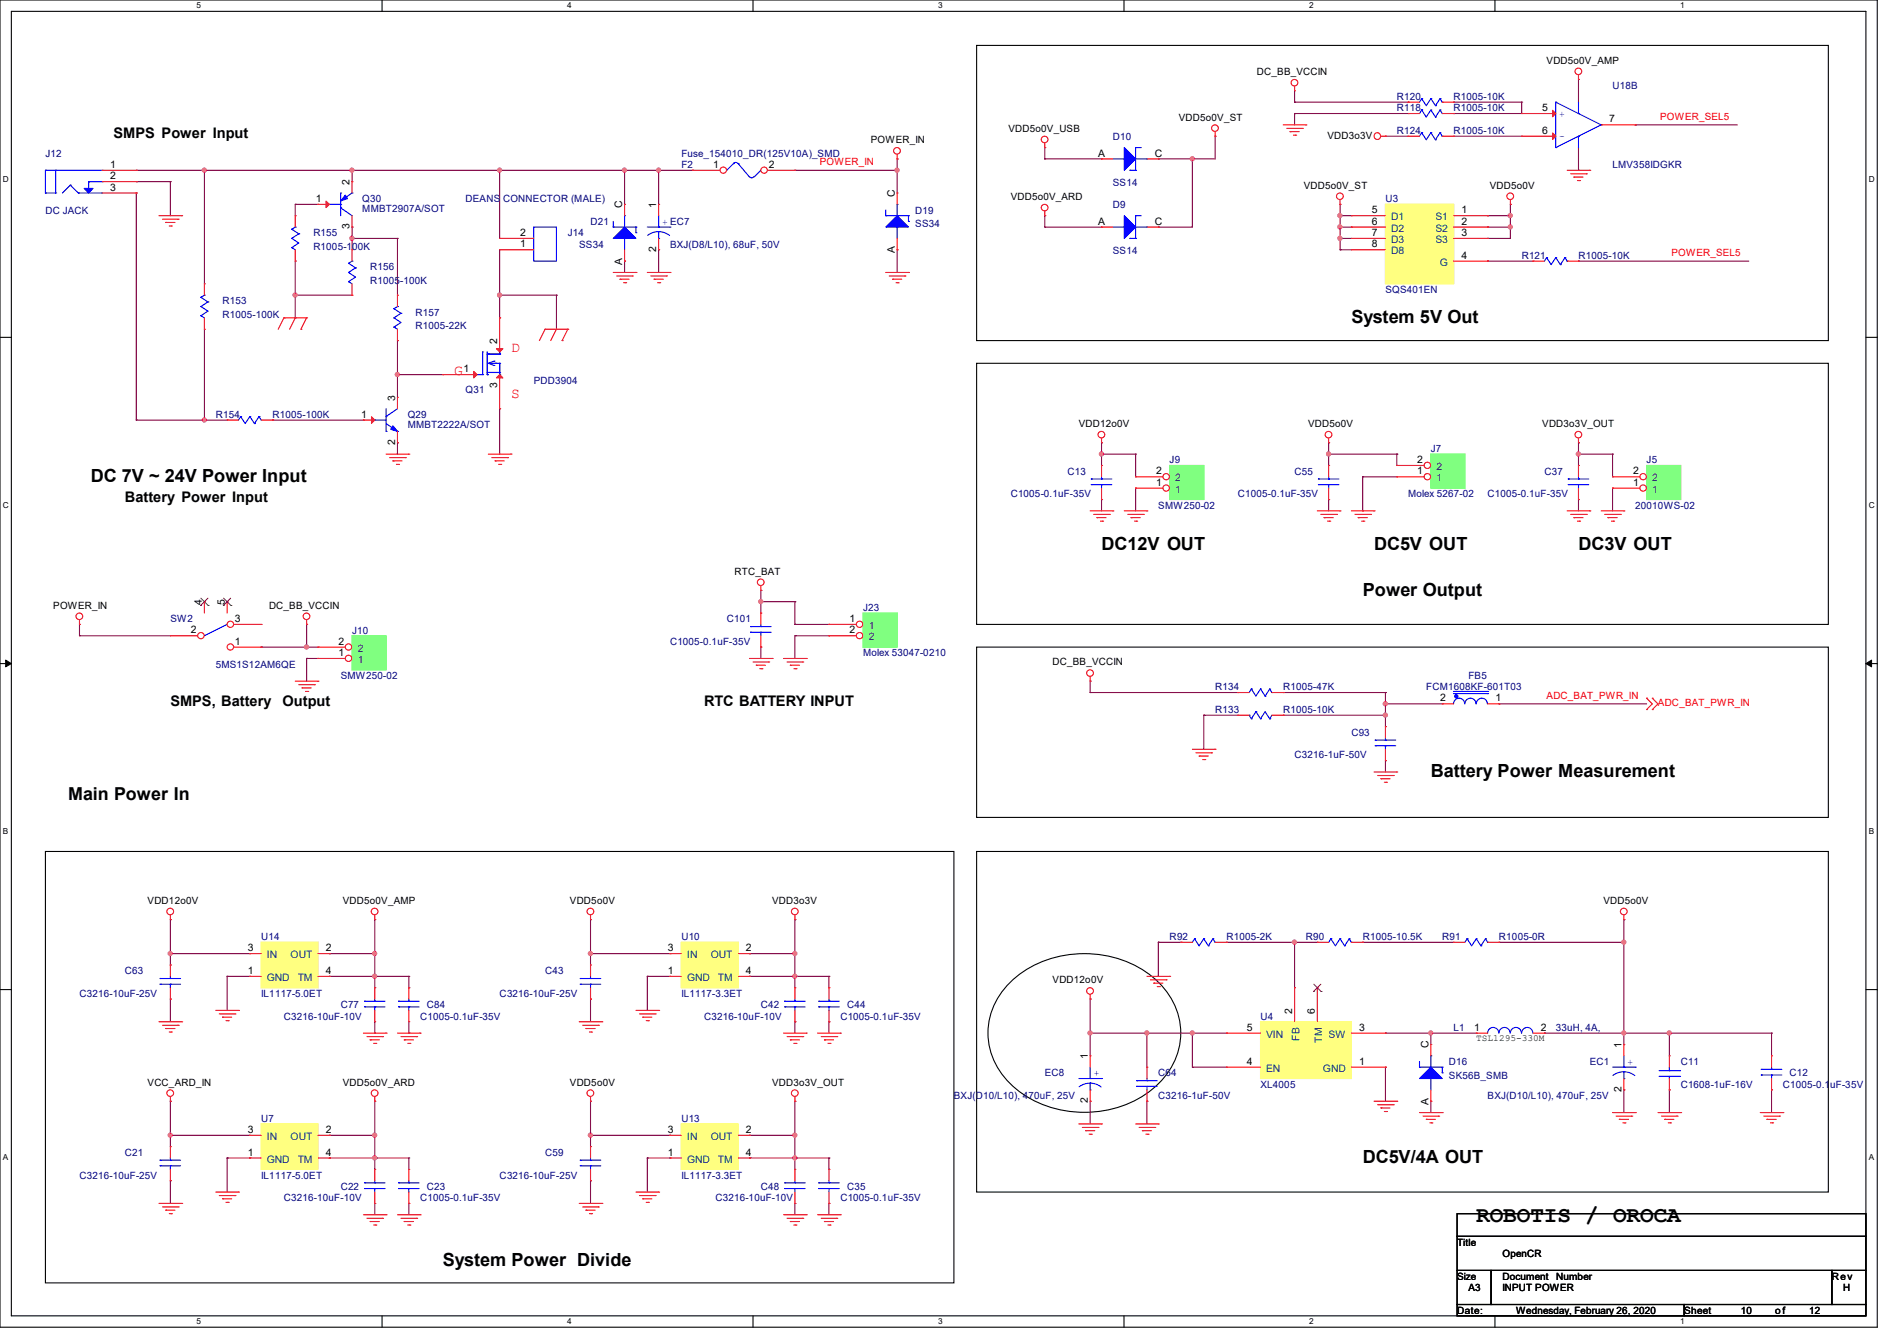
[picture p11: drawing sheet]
<svg xmlns="http://www.w3.org/2000/svg" width="297mm" height="210mm" viewBox="0 0 297 210" stroke-linecap="round" stroke-linejoin="round" font-family="sans-serif">
<defs><g id="words">
<text font-size="3.6" x="231.1" y="191.4">ROBOTIS / OROCA</text>
<g font-size="2.8">
<text x="211.6" y="50.6">System 5V Out</text>
<text x="14.2" y="75.5">DC 7V ~ 24V Power Input</text>
<text x="172.5" y="86.2">DC12V OUT</text>
<text x="215.1" y="86.2">DC5V OUT</text>
<text x="247.1" y="86.2">DC3V OUT</text>
<text x="213.4" y="93.3">Power Output</text>
<text x="10.7" y="125.3">Main Power In</text>
<text x="224" y="121.8">Battery Power Measurement</text>
<text x="213.4" y="182.2">DC5V/4A OUT</text>
<text x="69.3" y="198.2">System Power Divide</text>
</g>
<g font-size="2.3">
<text x="17.8" y="21.7">SMPS Power Input</text>
<text x="19.6" y="78.6">Battery Power Input</text>
<text x="26.7" y="110.6">SMPS, Battery</text>
<text x="44.2" y="110.6">Output</text>
<text x="110.2" y="110.6">RTC BATTERY INPUT</text>
</g>
<g font-size="2.3" fill="#f00">
<text x="71.1" y="58.8">G</text>
<text x="80" y="55.2">D</text>
<text x="80" y="62.3">S</text>
</g>
<g font-size="1.6">
<text x="196.8" y="11.8">DC_BB_VCCIN</text>
<text x="242.1" y="10">VDD5o0V_AMP</text>
<text x="241.5" y="17.4">5</text>
<text x="136.4" y="22.4">POWER_IN</text>
<text x="157.9" y="20.7">VDD5o0V_USB</text>
<text x="184.6" y="18.9">VDD5o0V_ST</text>
<text x="207.9" y="21.7">VDD3o3V</text>
<text x="241.5" y="21">6</text>
<text x="251.9" y="19.2">7</text>
<text x="17.2" y="29.8">3</text>
<text x="17.2" y="28.1">2</text>
<text x="17.2" y="26.3">1</text>
<text x="54.7" y="29" transform="rotate(-90 54.7 29)">2</text>
<text x="111.7" y="26.3">1</text>
<text x="120.4" y="26.3">2</text>
<text x="172" y="24.5">A</text>
<text x="180.8" y="24.5">C</text>
<text x="204.1" y="29.5">VDD5o0V_ST</text>
<text x="233.3" y="29.5">VDD5o0V</text>
<text x="49.4" y="31.6">1</text>
<text x="54.7" y="35.9" transform="rotate(-90 54.7 35.9)">3</text>
<text x="97.4" y="32.6" transform="rotate(-90 97.4 32.6)">C</text>
<text x="102.7" y="32.6" transform="rotate(-90 102.7 32.6)">1</text>
<text x="140.1" y="30.8" transform="rotate(-90 140.1 30.8)">C</text>
<text x="158.2" y="31.3">VDD5o0V_ARD</text>
<text x="172" y="35.2">A</text>
<text x="180.8" y="35.2">C</text>
<text x="214.8" y="35.2">6</text>
<text x="214.8" y="33.4">5</text>
<text x="228.8" y="33.4">1</text>
<text x="228.8" y="35.2">2</text>
<text x="81.4" y="38.7">1</text>
<text x="81.4" y="37">2</text>
<text x="97.4" y="41.4" transform="rotate(-90 97.4 41.4)">A</text>
<text x="102.7" y="39.5" transform="rotate(-90 102.7 39.5)">2</text>
<text x="140.1" y="39.7" transform="rotate(-90 140.1 39.7)">A</text>
<text x="214.8" y="37">7</text>
<text x="214.8" y="38.7">8</text>
<text x="228.8" y="37">3</text>
<text x="228.8" y="40.5">4</text>
<text x="77.9" y="53.9" transform="rotate(-90 77.9 53.9)">2</text>
<text x="72.6" y="58.3">1</text>
<text x="56.6" y="65.4">1</text>
<text x="61.8" y="62.8" transform="rotate(-90 61.8 62.8)">3</text>
<text x="77.9" y="60.8" transform="rotate(-90 77.9 60.8)">3</text>
<text x="61.8" y="69.7" transform="rotate(-90 61.8 69.7)">2</text>
<text x="168.9" y="66.9">VDD12o0V</text>
<text x="204.8" y="66.9">VDD5o0V</text>
<text x="241.5" y="66.9">VDD3o3V_OUT</text>
<text x="181" y="76.1">1</text>
<text x="181" y="74.3">2</text>
<text x="221.9" y="74.3">1</text>
<text x="221.9" y="72.5">2</text>
<text x="255.7" y="76.1">1</text>
<text x="255.7" y="74.3">2</text>
<text x="115" y="90">RTC_BAT</text>
<text x="8.3" y="95.3">POWER_IN</text>
<text x="31.6" y="94.8" transform="rotate(-90 31.6 94.8)">4</text>
<text x="35.2" y="94.8" transform="rotate(-90 35.2 94.8)">5</text>
<text x="42.1" y="95.3">DC_BB_VCCIN</text>
<text x="29.9" y="99.2">2</text>
<text x="36.8" y="97.4">3</text>
<text x="36.8" y="101">1</text>
<text x="53" y="101">2</text>
<text x="133" y="97.4">1</text>
<text x="133" y="99.2">2</text>
<text x="53" y="102.7">1</text>
<text x="164.8" y="104.2">DC_BB_VCCIN</text>
<text x="225.5" y="109.9">2</text>
<text x="234.1" y="109.9">1</text>
<text x="23.1" y="141.6">VDD12o0V</text>
<text x="53.7" y="141.6">VDD5o0V_AMP</text>
<text x="89.2" y="141.6">VDD5o0V</text>
<text x="120.9" y="141.6">VDD3o3V</text>
<text x="251" y="141.6">VDD5o0V</text>
<text x="38.8" y="149">3</text>
<text x="51" y="149">2</text>
<text x="104.6" y="149">3</text>
<text x="116.8" y="149">2</text>
<text x="38.8" y="152.5">1</text>
<text x="51" y="152.5">4</text>
<text x="104.6" y="152.5">1</text>
<text x="116.8" y="152.5">4</text>
<text x="164.8" y="154">VDD12o0V</text>
<text x="195.2" y="161.4">5</text>
<text x="202.3" y="158.8" transform="rotate(-90 202.3 158.8)">2</text>
<text x="205.9" y="158.8" transform="rotate(-90 205.9 158.8)">6</text>
<text x="212.8" y="161.4">3</text>
<text x="230.8" y="161.4">1</text>
<text x="241.3" y="161.4">2</text>
<text x="170.3" y="165.9" transform="rotate(-90 170.3 165.9)">1</text>
<text x="195.2" y="166.8">4</text>
<text x="212.8" y="166.8">1</text>
<text x="223.7" y="164.1" transform="rotate(-90 223.7 164.1)">C</text>
<text x="253.9" y="164.1" transform="rotate(-90 253.9 164.1)">1</text>
<text x="23.1" y="170">VCC_ARD_IN</text>
<text x="53.7" y="170">VDD5o0V_ARD</text>
<text x="89.2" y="170">VDD5o0V</text>
<text x="120.9" y="170">VDD3o3V_OUT</text>
<text x="170.3" y="172.8" transform="rotate(-90 170.3 172.8)">2</text>
<text x="223.7" y="173" transform="rotate(-90 223.7 173)">A</text>
<text x="253.9" y="171" transform="rotate(-90 253.9 171)">2</text>
<text x="38.8" y="177.4">3</text>
<text x="51" y="177.4">2</text>
<text x="104.6" y="177.4">3</text>
<text x="116.8" y="177.4">2</text>
<text x="38.8" y="181">1</text>
<text x="51" y="181">4</text>
<text x="104.6" y="181">1</text>
<text x="116.8" y="181">4</text>
<text x="228.1" y="195.1">Title</text>
<text x="235.2" y="196.8">OpenCR</text>
<text x="228.1" y="200.4">Size</text>
<text x="229.9" y="202.2">A3</text>
<text x="235.2" y="200.4">Document</text>
<text x="235.2" y="202.2">INPUT POWER</text>
<text x="243.7" y="200.4">Number</text>
<text x="286.8" y="200.4">Rev</text>
<text x="288.6" y="202.2">H</text>
<text x="228.1" y="205.7">Date:</text>
<text x="237.4" y="205.7">Wednesday, February 26, 2020</text>
<text x="263.7" y="205.7">Sheet</text>
<text x="272.6" y="205.7">10</text>
<text x="277.9" y="205.7">o f</text>
<text x="283.2" y="205.7">12</text>
</g>
<g font-size="1.6" fill="#000080">
<text x="218.7" y="17.4">R118</text>
<text x="218.7" y="15.7">R120</text>
<text x="227.6" y="17.4">R1005-10K</text>
<text x="227.6" y="15.7">R1005-10K</text>
<text x="252.5" y="13.9">U18B</text>
<text x="174.2" y="21.9">D10</text>
<text x="218.7" y="21">R124</text>
<text x="227.6" y="21">R1005-10K</text>
<text x="7.1" y="24.6">J12</text>
<text x="106.7" y="26.3">F2</text>
<text x="106.7" y="24.6">Fuse_154010_DR(125V10A)_SMD</text>
<text x="174.2" y="29.2">SS14</text>
<text x="252.5" y="26.3">LMV358IDGKR</text>
<text x="7.1" y="33.4">DC JACK</text>
<text x="56.7" y="31.7">Q30</text>
<text x="56.7" y="33.3">MMBT2907A/SOT</text>
<text x="72.9" y="31.7">DEANS CONNECTOR (MALE)</text>
<text x="92.5" y="35.2">D21</text>
<text x="143.3" y="33.4">D19</text>
<text x="143.3" y="35.6">SS34</text>
<text x="174.2" y="32.6">D9</text>
<text x="216.9" y="31.7">U3</text>
<text x="49.1" y="37">R155</text>
<text x="49.1" y="39.1">R1005-100K</text>
<text x="88.9" y="37">J14</text>
<text x="90.7" y="38.8">SS34</text>
<text x="104.9" y="38.8">BXJ(D8/L10), 68uF, 50V</text>
<text x="174.2" y="39.8">SS14</text>
<text x="238.3" y="40.6">R121</text>
<text x="247.1" y="40.6">R1005-10K</text>
<text x="34.8" y="47.7">R153</text>
<text x="58" y="42.3">R156</text>
<text x="58" y="44.4">R1005-100K</text>
<text x="216.9" y="45.9">SQS401EN</text>
<text x="34.8" y="49.8">R1005-100K</text>
<text x="65.1" y="49.4">R157</text>
<text x="65.1" y="51.6">R1005-22K</text>
<text x="33.8" y="65.4">R154</text>
<text x="42.7" y="65.4">R1005-100K</text>
<text x="63.8" y="65.4">Q29</text>
<text x="72.9" y="61.6">Q31</text>
<text x="83.6" y="60.1">PDD3904</text>
<text x="63.8" y="67.1">MMBT2222A/SOT</text>
<text x="224" y="70.8">J7</text>
<text x="158.2" y="77.9">C1005-0.1uF-35V</text>
<text x="167.1" y="74.3">C13</text>
<text x="183.1" y="72.6">J9</text>
<text x="193.8" y="77.9">C1005-0.1uF-35V</text>
<text x="202.7" y="74.3">C55</text>
<text x="220.5" y="77.9">Molex 5267-02</text>
<text x="232.9" y="77.9">C1005-0.1uF-35V</text>
<text x="241.8" y="74.3">C37</text>
<text x="257.8" y="72.6">J5</text>
<text x="181.4" y="79.7">SMW250-02</text>
<text x="256" y="79.7">20010WS-02</text>
<text x="135.1" y="95.7">J23</text>
<text x="26.7" y="97.4">SW2</text>
<text x="55.1" y="99.2">J10</text>
<text x="104.9" y="101">C1005-0.1uF-35V</text>
<text x="113.8" y="97.4">C101</text>
<text x="33.8" y="104.6">5MS1S12AM6QE</text>
<text x="53.3" y="106.3">SMW250-02</text>
<text x="135.1" y="102.8">Molex 53047-0210</text>
<text x="229.9" y="106.3">FB5</text>
<text x="190.2" y="108.1">R134</text>
<text x="190.2" y="111.7">R133</text>
<text x="200.9" y="108.1">R1005-47K</text>
<text x="200.9" y="111.7">R1005-10K</text>
<text x="223.3" y="108.1">FCM1608KF-601T03</text>
<text x="202.7" y="118.8">C3216-1uF-50V</text>
<text x="211.6" y="115.2">C93</text>
<text x="40.9" y="147.2">U14</text>
<text x="106.7" y="147.2">U10</text>
<text x="183.1" y="147.2">R92</text>
<text x="192" y="147.2">R1005-2K</text>
<text x="204.5" y="147.2">R90</text>
<text x="213.4" y="147.2">R1005-10.5K</text>
<text x="225.8" y="147.2">R91</text>
<text x="234.7" y="147.2">R1005-0R</text>
<text x="19.6" y="152.6">C63</text>
<text x="85.3" y="152.6">C43</text>
<text x="12.4" y="156.1">C3216-10uF-25V</text>
<text x="40.9" y="156.1">IL1117-5.0ET</text>
<text x="44.4" y="159.7">C3216-10uF-10V</text>
<text x="53.3" y="157.9">C77</text>
<text x="65.8" y="159.7">C1005-0.1uF-35V</text>
<text x="66.8" y="157.9">C84</text>
<text x="78.2" y="156.1">C3216-10uF-25V</text>
<text x="106.7" y="156.1">IL1117-3.3ET</text>
<text x="110.2" y="159.7">C3216-10uF-10V</text>
<text x="119.1" y="157.9">C42</text>
<text x="131.6" y="159.7">C1005-0.1uF-35V</text>
<text x="132.6" y="157.9">C44</text>
<text x="197.4" y="159.7">U4</text>
<text x="227.6" y="161.5">L1</text>
<text x="243.6" y="161.5">33uH, 4A,</text>
<text x="226.9" y="166.8">D16</text>
<text x="248.9" y="166.8">EC1</text>
<text x="263.1" y="166.8">C11</text>
<text x="149.4" y="172.1">BXJ(D10/L10), 470uF, 25V</text>
<text x="163.6" y="168.6">EC8</text>
<text x="181.4" y="168.6">C64</text>
<text x="181.4" y="172.1">C3216-1uF-50V</text>
<text x="197.4" y="170.3">XL4005</text>
<text x="226.9" y="168.9">SK56B_SMB</text>
<text x="232.9" y="172.1">BXJ(D10/L10), 470uF, 25V</text>
<text x="263.1" y="170.3">C1608-1uF-16V</text>
<text x="279.1" y="170.3">C1005-0.1uF-35V</text>
<text x="280.2" y="168.6">C12</text>
<text x="40.9" y="175.7">U7</text>
<text x="106.7" y="175.7">U13</text>
<text x="12.4" y="184.6">C3216-10uF-25V</text>
<text x="19.6" y="181">C21</text>
<text x="40.9" y="184.6">IL1117-5.0ET</text>
<text x="78.2" y="184.6">C3216-10uF-25V</text>
<text x="85.3" y="181">C59</text>
<text x="106.7" y="184.6">IL1117-3.3ET</text>
<text x="44.4" y="188.1">C3216-10uF-10V</text>
<text x="53.3" y="186.3">C22</text>
<text x="65.8" y="188.1">C1005-0.1uF-35V</text>
<text x="66.8" y="186.3">C23</text>
<text x="112" y="188.1">C3216-10uF-10V</text>
<text x="119.1" y="186.3">C48</text>
<text x="131.6" y="188.1">C1005-0.1uF-35V</text>
<text x="132.6" y="186.3">C35</text>
</g>
<g font-size="1.6" fill="#f00">
<text x="259.9" y="18.8">POWER_SEL5</text>
<text x="128.4" y="25.9">POWER_IN</text>
<text x="261.7" y="40.1">POWER_SEL5</text>
<text x="242.1" y="109.5">ADC_BAT_PWR_IN</text>
<text x="259.6" y="110.6">ADC_BAT_PWR_IN</text>
</g>
<g font-size="1.6" fill="#004080">
<text x="217.8" y="34.5">D1</text>
<text x="224.7" y="34.5">S1</text>
<text x="217.8" y="36.3">D2</text>
<text x="217.8" y="38.1">D3</text>
<text x="217.8" y="39.8">D8</text>
<text x="224.7" y="38.1">S3</text>
<text x="224.7" y="36.3">S2</text>
<text x="225.4" y="41.6">G</text>
<text x="184" y="77.2">1</text>
<text x="184" y="75.4">2</text>
<text x="224.9" y="75.4">1</text>
<text x="224.9" y="73.6">2</text>
<text x="258.7" y="77.2">1</text>
<text x="258.7" y="75.4">2</text>
<text x="136" y="98.5">1</text>
<text x="136" y="100.3">2</text>
<text x="56" y="103.8">1</text>
<text x="56" y="102.1">2</text>
<text x="41.8" y="150.1">IN</text>
<text x="41.8" y="153.6">GND</text>
<text x="45.5" y="150.1">OUT</text>
<text x="46.6" y="153.6">TM</text>
<text x="107.6" y="150.1">IN</text>
<text x="107.6" y="153.6">GND</text>
<text x="111.3" y="150.1">OUT</text>
<text x="112.4" y="153.6">TM</text>
<text x="198.2" y="162.5">VIN</text>
<text x="198.2" y="167.9">EN</text>
<text x="203.5" y="163" transform="rotate(-90 203.5 163)">FB</text>
<text x="207" y="163.3" transform="rotate(-90 207 163.3)">TM</text>
<text x="207.1" y="167.9">GND</text>
<text x="208" y="162.5">SW</text>
<text x="41.8" y="178.5">IN</text>
<text x="45.5" y="178.5">OUT</text>
<text x="107.6" y="178.5">IN</text>
<text x="111.3" y="178.5">OUT</text>
<text x="41.8" y="182.1">GND</text>
<text x="46.6" y="182.1">TM</text>
<text x="107.6" y="182.1">GND</text>
<text x="112.4" y="182.1">TM</text>
</g>
<g font-size="1.5" fill="#00f">
<text x="244.1" y="18.3">+</text>
<text x="244.1" y="21.8">-</text>
<text x="103.7" y="35.2">+ EC7</text>
<text x="254.8" y="166.8">+</text>
<text x="171.2" y="168.5">+</text>
</g>
<text font-size="1.5" x="231.1" y="163">TSL1295-330M</text>
<g font-size="1.3">
<text x="30.8" y="1.3">5</text>
<text x="88.8" y="1.3">4</text>
<text x="146.9" y="1.3">3</text>
<text x="205" y="1.3">2</text>
<text x="263.1" y="1.3">1</text>
<text x=".5" y="28.4">D</text>
<text x="292.6" y="28.4">D</text>
<text x=".5" y="79.5">C</text>
<text x="292.6" y="79.5">C</text>
<text x=".5" y="130.6">B</text>
<text x="292.6" y="130.6">B</text>
<text x=".5" y="181.7">A</text>
<text x="292.6" y="181.7">A</text>
<text x="30.8" y="207.4">5</text>
<text x="88.8" y="207.4">4</text>
<text x="146.9" y="207.4">3</text>
<text x="205" y="207.4">2</text>
<text x="263.1" y="207.4">1</text>
</g>
</g></defs>
<path d="M0 0h293.9v207.9h-293.9zM1.8 1.8h290.3v204.3h-290.3z" fill="none" stroke="#000" stroke-width=".17"/>
<g fill="#fff">
<path d="M30.8 .2h.7v1.4h-.7z"/>
<path d="M30.8 206.2h.7v1.4h-.7z"/>
</g>
<path d="M59.8 0v1.8M59.8 206.1v1.8" fill="none" stroke="#000" stroke-width=".17"/>
<g fill="#fff">
<path d="M88.8 .2h.7v1.4h-.7z"/>
<path d="M88.8 206.2h.7v1.4h-.7z"/>
</g>
<path d="M117.9 0v1.8M117.9 206.1v1.8" fill="none" stroke="#000" stroke-width=".17"/>
<g fill="#fff">
<path d="M146.9 .2h.7v1.4h-.7z"/>
<path d="M146.9 206.2h.7v1.4h-.7z"/>
</g>
<path d="M176 0v1.8M176 206.1v1.8" fill="none" stroke="#000" stroke-width=".17"/>
<g fill="#fff">
<path d="M205 .2h.7v1.4h-.7z"/>
<path d="M205 206.2h.7v1.4h-.7z"/>
</g>
<path d="M234.1 0v1.8M234.1 206.1v1.8" fill="none" stroke="#000" stroke-width=".17"/>
<g fill="#fff">
<path d="M263.1 .2h.6v1.4h-.6z"/>
<path d="M263.1 206.2h.6v1.4h-.6z"/>
<path d="M.5 27.3h.9v1.4h-.9z"/>
<path d="M292.6 27.3h.9v1.4h-.9z"/>
<path d="M.5 78.4h.9v1.4h-.9z"/>
<path d="M292.6 78.4h.9v1.4h-.9z"/>
</g>
<path d="M0 52.8h1.8M292.1 52.8h1.8" fill="none" stroke="#000" stroke-width=".17"/>
<g fill="#fff">
<path d="M.5 129.5h.8v1.4h-.8z"/>
<path d="M292.6 129.5h.8v1.4h-.8z"/>
</g>
<path d="M0 103.9h1.8M292.1 103.9h1.8" fill="none" stroke="#000" stroke-width=".17"/>
<path d="M.9 103.4l.9 .5-.9 .5zM292.1 103.9l.9-.5v1z" fill="#000" stroke="#000" stroke-width=".16"/>
<g fill="#fff">
<path d="M.5 180.5h.8v1.4h-.8z"/>
<path d="M292.6 180.5h.8v1.4h-.8z"/>
</g>
<g fill="none" stroke="#000" stroke-width=".17">
<path d="M152.9 7.1h133.4v46.2h-133.4zM152.9 56.9h133.4v40.9h-133.4zM152.9 101.3h133.4v26.7h-133.4zM7.1 133.3h142.3v67.6h-142.3zM152.9 133.3h133.4v53.4h-133.4zM0 155h1.8M158.6 153.5a17.4 17.4 0 0 1 22.4 0 10.9 10.9 0 0 1 0 16.6 17.4 17.4 0 0 1-22.4 0 10.9 10.9 0 0 1 0-16.6zM292.1 155h1.8M228.1 190.1h64v3.5h-64zM228.1 193.6h64v5.4h-64zM228.1 199h5.4v5.3h-5.4zM233.5 199h53.3v5.3h-53.3z"/>
<path d="M286.8 199h5.3v5.3h-5.3zM228.1 204.3h35.6v1.8h-35.6zM263.7 204.3h28.4v1.8h-28.4z"/>
</g>
<g fill="none" stroke="#800040" stroke-width=".17">
<path d="M202.7 17.8h.1M202.7 16h.1M202.7 14.2v1.8M202.7 17.8v1.8M202.7 17.8h17.8M202.7 16h17.8M220.5 16h.1M227.6 17.8h.1M227.6 16h.1M227.6 16h10.7M238.3 16h.1M238.3 16v1.8h-10.7"/>
<path d="M247.1 12.4h.1M247.1 12.4v3.6M256 19.6h.1M256 19.6h16M21.3 28.4h.1M21.3 26.7h.1M21.3 30.2h.1M21.3 28.4h5.4M21.3 26.7h87.2M21.3 30.2v35.6M26.7 28.4h.1M26.7 28.4v5.4"/>
<path d="M32 26.7h.1M32 26.7v17.7M46.2 32h.1M46.2 32v1.8M46.2 32h3.6M55.1 37.3h.1M55.1 35.6h.1M55.1 26.7h.1M55.1 37.3h7.1M55.1 26.7v1.7M55.1 35.6v3.5M62.2 37.3h.1"/>
<path d="M62.2 37.3v8.9M78.2 26.7h.1M78.2 26.7v10.6M78.2 39.1v10.7M97.8 26.7h.1M97.8 26.7v5.3M103.1 39.1h.1M103.1 26.7h.1M103.1 26.7v5.3M103.1 39.1v3.6M108.5 26.7h.1M124.5 26.7h.1"/>
<path d="M124.5 26.7h16M140.5 24.9h.1M140.5 39.1h.1M140.5 26.7h.1M140.5 24.9v5.3M140.5 39.1v3.6M163.6 24.9h.1M163.6 23.1h.1M163.6 35.6h.1M163.6 33.8h.1M163.6 35.6h8.9M163.6 24.9h8.9"/>
<path d="M163.6 23.1v1.8M163.6 33.8v1.8M181.4 24.9h.1M181.4 35.6h.1M186.7 24.9h.1M186.7 24.9v10.7h-5.3M190.2 21.3h.1M190.2 21.3v3.6h-8.8M209.8 39.1h.1M209.8 33.8h.1M209.8 32h.1M209.8 35.6h.1"/>
<path d="M209.8 37.3h.1M209.8 39.1h1.8M209.8 32v7.1M209.8 33.8h1.8M209.8 35.6h1.8M209.8 37.3h1.8M216.9 21.3h.1M216.9 21.3h3.6M227.6 21.3h.1M227.6 21.3h10.7M232.9 37.3h.1M232.9 35.6h.1"/>
<path d="M232.9 33.8h.1M232.9 33.8h3.6M232.9 35.6h3.6M236.5 32h.1M236.5 35.6h.1M236.5 33.8h.1M236.5 32v5.3h-3.6M247.1 26.7h.1M247.1 23.1v3.6M32 51.6v14.2M46.2 46.2h.1M46.2 40.9h.1"/>
<path d="M46.2 46.2h8.9M46.2 40.9v8.9M62.2 53.3h.1M62.2 58.7h.1M62.2 53.3v8.9M62.2 58.7h7.1M78.2 46.2h.1M78.2 49.8h.1M78.2 46.2h8.9M87.1 46.2h.1M87.1 46.2v5.4M97.8 40.9h.1"/>
<path d="M97.8 40.9v1.8M232.9 40.9h.1M232.9 40.9h7.1M247.1 40.9h.1M247.1 40.9h26.7M21.3 65.8h.1M21.3 65.8h14.3M32 65.8h.1M42.7 65.8h.1M42.7 65.8h14.2M62.2 69.3h.1M62.2 69.3v1.8"/>
<path d="M78.2 64h.1M78.2 64v7.1M172.5 69.3h.1M172.5 78.2h.1M172.5 71.1h.1M172.5 69.3v3.6M172.5 78.2v1.8M172.5 71.1h5.3M177.8 71.1h.1M177.8 76.5h.1M177.8 71.1v3.6M177.8 76.5v3.5"/>
<path d="M208 78.2h.1M208 71.1h.1M208 69.3h.1M208 71.1h10.7M208 69.3v3.6M208 78.2v1.8M213.4 74.7h.1M213.4 74.7h5.3M213.4 74.7v5.3M218.7 71.1h.1M218.7 71.1v1.8M247.1 69.3h.1"/>
<path d="M247.1 78.2h.1M247.1 71.1h.1M247.1 69.3v3.6M247.1 78.2v1.8M247.1 71.1h5.4M252.5 71.1h.1M252.5 76.5h.1M252.5 71.1v3.6M252.5 76.5v3.5M12.4 99.6h.1M12.4 97.8h.1M12.4 99.6h14.3"/>
<path d="M12.4 97.8v1.8M48 97.8h.1M48 97.8v3.5M119.1 92.5h.1M119.1 94.2h.1M119.1 94.2h5.4M119.1 92.5v3.5M124.5 94.2h.1M124.5 97.8h.1M124.5 99.6h.1M124.5 99.6h5.3M124.5 94.2v3.6"/>
<path d="M124.5 99.6v3.5M124.5 97.8h5.3M129.8 97.8h.1M129.8 99.6h.1M213.4 80h.1M40.9 101.3h.1M40.9 101.3h8.9M48 101.3h.1M48 103.1h.1M48 103.1h1.8M48 103.1v3.6M119.1 101.3h.1"/>
<path d="M119.1 101.3v1.8M170.7 106.7h.1M170.7 108.5h.1M170.7 106.7v1.8M170.7 108.5h23.1M188.5 112h.1M188.5 112h5.3M188.5 112v5.3M200.9 112h.1M200.9 108.5h16M200.9 112h16M216.9 110.2h.1"/>
<path d="M216.9 108.5h.1M216.9 119.1h.1M216.9 113.8h.1M216.9 108.5v5.3M216.9 119.1v1.8M216.9 110.2h8.9M234.7 110.2h.1M234.7 110.2h23.1M26.7 156.5h.1M26.7 144h.1M26.7 149.4h.1M26.7 151.1h.1"/>
<path d="M26.7 144v7.1M26.7 156.5v3.5M26.7 149.4h12.4M35.6 152.9h.1M35.6 152.9h3.5M35.6 152.9v5.3M51.6 149.4h.1M51.6 152.9h.1M51.6 149.4h7.1M51.6 152.9h12.4M58.7 144h.1M58.7 149.4h.1"/>
<path d="M58.7 154.7h.1M58.7 144v10.7M64 152.9h.1M64 154.7h.1M64 152.9v1.8M92.5 156.5h.1M92.5 149.4h.1M92.5 144h.1M92.5 149.4h12.4M92.5 144v7.1M92.5 156.5v3.5M101.3 152.9h.1"/>
<path d="M101.3 152.9h3.6M101.3 152.9v5.3M117.3 149.4h.1M117.3 152.9h.1M117.3 149.4h7.2M117.3 152.9h12.5M124.5 144h.1M124.5 149.4h.1M124.5 152.9h.1M124.5 144v10.7M129.8 152.9h.1M129.8 152.9v1.8"/>
<path d="M170.7 156.5h.1M170.7 156.5v8.9M181.4 147.6h.1M181.4 147.6h3.5M181.4 147.6v5.3M192 147.6h.1M192 147.6h14.2M202.7 147.6h.1M202.7 147.6v7.1M213.4 147.6h.1M213.4 147.6h14.2M234.7 147.6h.1"/>
<path d="M234.7 147.6h19.6M254.3 144h.1M254.3 147.6h.1M254.3 144v19.6M26.7 177.8h.1M26.7 172.5h.1M26.7 172.5v7.1M26.7 177.8h12.4M51.6 177.8h.1M51.6 177.8h7.1M58.7 161.8h.1M58.7 172.5h.1"/>
<path d="M58.7 177.8h.1M58.7 160v1.8M58.7 172.5v10.6M64 161.8h.1M64 160v1.8M92.5 177.8h.1M92.5 172.5h.1M92.5 172.5v7.1M92.5 177.8h12.4M117.3 177.8h.1M117.3 177.8h7.2M124.5 160h.1"/>
<path d="M124.5 172.5h.1M124.5 177.8h.1M124.5 160v1.8M124.5 172.5v10.6M129.8 160h.1M129.8 160v1.8M170.7 161.8h.1M170.7 172.5h.1M170.7 161.8h21.3M170.7 172.5v3.5M179.6 161.8h.1M179.6 172.5h.1"/>
<path d="M179.6 161.8v5.3M179.6 172.5v3.5M186.7 161.8h.1M186.7 167.1h.1M186.7 161.8v5.3M186.7 167.1h5.3M216.9 161.8h.1M216.9 167.1h.1M216.9 161.8h14.2M216.9 167.1v5.4M224 161.8h.1M224 172.5h.1"/>
<path d="M224 161.8v1.8M224 172.5v1.7M241.8 161.8h.1M241.8 161.8h35.6M254.3 161.8h.1M254.3 170.7h.1M254.3 170.7v3.5M261.4 161.8h.1M261.4 170.7h.1M261.4 161.8v3.6M261.4 170.7v3.5M277.4 161.8h.1"/>
<path d="M277.4 170.7h.1M277.4 161.8v3.6M277.4 170.7v3.5M26.7 184.9h.1M26.7 184.9v3.6M35.6 181.4h.1M35.6 181.4v5.3M35.6 181.4h3.5M51.6 181.4h.1M51.6 181.4h12.4M58.7 188.5h.1M58.7 181.4h.1"/>
<path d="M58.7 188.5v1.7M64 188.5h.1M64 181.4h.1M64 181.4v1.7M64 188.5v1.7M92.5 184.9h.1M92.5 184.9v3.6M101.3 181.4h.1M101.3 181.4v5.3M101.3 181.4h3.6M117.3 181.4h.1M117.3 181.4h12.5"/>
<path d="M124.5 188.5h.1M124.5 181.4h.1M124.5 188.5v1.7M129.8 181.4h.1M129.8 188.5h.1M129.8 181.4v1.7M129.8 188.5v1.7"/>
</g>
<g fill="#f0f" stroke="#f0f" stroke-width=".17">
<circle cx="186.7" cy="161.8" r=".32"/>
<circle cx="179.6" cy="161.8" r=".32"/>
<circle cx="224" cy="161.8" r=".32"/>
<circle cx="202.7" cy="147.6" r=".32"/>
<circle cx="170.7" cy="161.8" r=".32"/>
<circle cx="209.8" cy="33.8" r=".32"/>
<circle cx="209.8" cy="35.5" r=".32"/>
<circle cx="209.8" cy="37.3" r=".32"/>
<circle cx="236.5" cy="33.8" r=".32"/>
<circle cx="236.5" cy="35.5" r=".32"/>
<circle cx="97.8" cy="26.6" r=".32"/>
<circle cx="58.7" cy="149.3" r=".32"/>
<circle cx="26.6" cy="149.3" r=".32"/>
<circle cx="58.7" cy="152.9" r=".32"/>
<circle cx="124.4" cy="149.3" r=".32"/>
<circle cx="92.4" cy="149.3" r=".32"/>
<circle cx="124.4" cy="152.9" r=".32"/>
<circle cx="92.4" cy="177.8" r=".32"/>
<circle cx="124.4" cy="177.8" r=".32"/>
<circle cx="124.4" cy="181.3" r=".32"/>
<circle cx="186.7" cy="24.9" r=".32"/>
<circle cx="261.3" cy="161.8" r=".32"/>
<circle cx="172.4" cy="71.1" r=".32"/>
<circle cx="208" cy="71.1" r=".32"/>
<circle cx="247.1" cy="71.1" r=".32"/>
<circle cx="58.7" cy="177.8" r=".32"/>
<circle cx="26.6" cy="177.8" r=".32"/>
<circle cx="58.7" cy="181.3" r=".32"/>
<circle cx="254.2" cy="161.8" r=".32"/>
<circle cx="254.2" cy="147.6" r=".32"/>
<circle cx="216.9" cy="110.2" r=".32"/>
<circle cx="216.9" cy="112" r=".32"/>
<circle cx="140.4" cy="26.6" r=".32"/>
<circle cx="62.2" cy="58.7" r=".32"/>
<circle cx="55.1" cy="37.3" r=".32"/>
<circle cx="46.2" cy="46.2" r=".32"/>
<circle cx="32" cy="26.6" r=".32"/>
<circle cx="32" cy="65.8" r=".32"/>
<circle cx="78.2" cy="26.6" r=".32"/>
<circle cx="55.1" cy="26.6" r=".32"/>
<circle cx="119.1" cy="94.2" r=".32"/>
<circle cx="78.2" cy="46.2" r=".32"/>
<circle cx="103.1" cy="26.6" r=".32"/>
<circle cx="48" cy="101.3" r=".32"/>
</g>
<g fill="none" stroke="#f00" stroke-width=".17">
<path d="M200.9 19.6h3.6M202.7 14.2h.1M202.7 13.5v.7M204.5 19.6h.1M247.1 12.4h.1M247.1 11.7v.7M24.9 33.8h3.5M25.4 34.3h2.5M26 34.8h.1M26 34.8h1.4M26.5 35.4h.3M26.8 35.4h.1"/>
<path d="M27.9 34.3h.1M28.4 33.8h.1M140.5 24.9h.1M140.5 24.2v.7M163.6 23.1h.1M163.6 33.8h.1M163.6 22.4v.7M163.6 33.1v.7M190.2 21.3h.1M190.2 20.6v.7M201.5 20.1h2.4M202 20.6h.1"/>
<path d="M202 20.6h1.4M202.5 21.2h.4M202.9 21.2h.1M203.9 20.1h.1M209.8 32h.1M209.8 31.3v.7M216.2 21.3h.7M216.9 21.3h.1M236.5 32h.1M236.5 31.3v.7M245.4 26.7h3.5M245.9 27.2h2.5"/>
<path d="M246.4 27.7h.1M246.4 27.7h1.5M247 28.3h.3M247.3 28.3h.1M248.4 27.2h.1M248.9 26.7h.1M44.4 49.8h.1M44.4 49.8l-.8 1.8M44.4 49.8h3.6M46.2 49.8h.1M46.2 49.8l-.9 1.8M47.1 51.6h.1"/>
<path d="M48 49.8h.1M48 49.8l-.9 1.8M85.3 51.6h.1M85.3 51.6l-.8 1.7M85.3 51.6h3.6M87.1 51.6h.1M87.1 51.6l-.9 1.7M88 53.3h.1M88.9 51.6h.1M88.9 51.6l-.9 1.7M96 42.7h3.6M96.6 43.2h2.4"/>
<path d="M97.1 43.7h.1M97.1 43.7h1.4M97.6 44.3h.4M98 44.3h.1M99 43.2h.1M99.6 42.7h.1M101.3 42.7h3.6M101.9 43.2h2.5M102.4 43.7h.1M102.4 43.7h1.4M103 44.3h.3M103.3 44.3h.1"/>
<path d="M104.4 43.2h.1M104.9 42.7h.1M138.7 42.7h3.5M139.2 43.2h2.5M139.7 43.7h.1M139.7 43.7h1.5M140.3 44.3h.3M140.6 44.3h.1M141.7 43.2h.1M142.2 42.7h.1M60.5 71.1h3.5M61 71.7h2.5"/>
<path d="M61.5 72.2h.1M61.5 72.2h1.4M62.1 72.7h.3M62.4 72.7h.1M63.5 71.7h.1M64 71.1h.1M76.5 71.1h3.5M77 71.7h2.5M77.5 72.2h.1M77.5 72.2h1.5M78.1 72.7h.3M78.4 72.7h.1"/>
<path d="M79.5 71.7h.1M80 71.1h.1M172.5 69.3h.1M172.5 68.6v.7M208 69.3h.1M208 68.6v.7M247.1 69.3h.1M247.1 68.6v.7M12.4 97.8h.1M12.4 97.1v.7M48 97.8h.1M48 97.1v.7"/>
<path d="M119.1 92.5h.1M119.1 91.7v.8M170.7 80h3.5M171.2 80.6h2.5M171.7 81.1h.1M171.7 81.1h1.5M172.3 81.6h.3M172.6 81.6h.1M173.7 80.6h.1M174.2 80h.1M176 80h3.6M176.6 80.6h2.4"/>
<path d="M177.1 81.1h.1M177.1 81.1h1.4M177.6 81.6h.4M178 81.6h.1M179 80.6h.1M179.6 80h.1M206.2 80h3.6M206.8 80.6h2.5M207.3 81.1h.1M207.3 81.1h1.4M207.9 81.6h.3M208.2 81.6h.1"/>
<path d="M209.3 80.6h.1M209.8 80h.1M211.6 80h3.5M212.1 80.6h2.5M212.6 81.1h.1M212.6 81.1h1.5M213.2 81.6h.3M213.5 81.6h.1M214.6 80.6h.1M215.1 80h.1M245.4 80h3.5M245.9 80.6h2.5"/>
<path d="M246.4 81.1h.1M246.4 81.1h1.5M247 81.6h.3M247.3 81.6h.1M248.4 80.6h.1M248.9 80h.1M250.7 80h3.6M251.2 80.6h2.5M251.8 81.1h.1M251.8 81.1h1.4M252.3 81.6h.3M252.6 81.6h.1"/>
<path d="M253.7 80.6h.1M254.3 80h.1M46.2 106.7h3.6M46.8 107.2h2.4M47.3 107.7h.1M47.3 107.7h1.4M47.8 108.3h.4M48.2 108.3h.1M49.2 107.2h.1M49.8 106.7h.1M117.3 103.1h3.6M117.9 103.7h2.5"/>
<path d="M118.4 104.2h.1M118.4 104.2h1.4M119 104.7h.3M119.3 104.7h.1M120.4 103.7h.1M120.9 103.1h.1M122.7 103.1h3.5M123.2 103.7h2.5M123.7 104.2h.1M123.7 104.2h1.5M124.3 104.7h.3M124.6 104.7h.1"/>
<path d="M125.7 103.7h.1M126.2 103.1h.1M170.7 106.7h.1M170.7 106v.7M186.7 117.3h3.5M187.2 117.9h2.5M187.7 118.4h.1M187.7 118.4h1.5M188.3 119h.3M188.6 119h.1M189.7 117.9h.1M190.2 117.3h.1"/>
<path d="M193.8 108.5h.1M193.8 108.5h1.8M199.1 108.5h1.8M200.9 108.5h.1M257.8 111.1h.1M257.8 109.3h.1M257.8 109.3l.9 .9-.9 .9M258.7 111.1h.1M258.7 109.3h.1M258.7 109.3l.9 .9-.9 .9M215.1 120.9h3.6M215.7 121.5h2.4"/>
<path d="M216.2 122h.1M216.2 122h1.4M216.7 122.5h.4M217.1 122.5h.1M218.1 121.5h.1M218.7 120.9h.1M26.7 144h.1M26.7 143.3v.7M33.8 158.2h3.5M34.3 158.8h2.5M34.8 159.3h.1M34.8 159.3h1.5"/>
<path d="M35.4 159.9h.3M35.7 159.9h.1M36.8 158.8h.1M37.3 158.2h.1M58.7 144h.1M58.7 143.3v.7M92.5 144h.1M92.5 143.3v.7M99.6 158.2h3.5M100.1 158.8h2.5M100.6 159.3h.1M100.6 159.3h1.5"/>
<path d="M101.2 159.9h.3M101.5 159.9h.1M102.6 158.8h.1M103.1 158.2h.1M124.5 144h.1M124.5 143.3v.7M170.7 156.5h.1M170.7 155.7v.8M179.6 152.9h3.5M180.1 153.5h2.5M180.6 154h.1M180.6 154h1.5"/>
<path d="M181.2 154.5h.3M181.5 154.5h.1M182.6 153.5h.1M183.1 152.9h.1M254.3 144h.1M254.3 143.3v.7M24.9 160h3.5M25.4 160.6h2.5M26 161.1h.1M26 161.1h1.4M26.5 161.6h.3M26.7 172.5h.1"/>
<path d="M26.7 171.7v.8M26.8 161.6h.1M27.9 160.6h.1M28.4 160h.1M56.9 161.8h3.6M57.4 162.3h2.5M58 162.9h.1M58 162.9h1.4M58.5 163.4h.3M58.7 172.5h.1M58.7 171.7v.8M58.8 163.4h.1"/>
<path d="M59.9 162.3h.1M60.5 161.8h.1M62.2 161.8h3.6M62.8 162.3h2.4M63.3 162.9h.1M63.3 162.9h1.4M63.8 163.4h.4M64.2 163.4h.1M65.2 162.3h.1M65.8 161.8h.1M90.7 160h3.5M91.2 160.6h2.5"/>
<path d="M91.7 161.1h.1M91.7 161.1h1.5M92.3 161.6h.3M92.5 172.5h.1M92.5 171.7v.8M92.6 161.6h.1M93.7 160.6h.1M94.2 160h.1M122.7 161.8h3.5M123.2 162.3h2.5M123.7 162.9h.1M123.7 162.9h1.5"/>
<path d="M124.3 163.4h.3M124.5 172.5h.1M124.5 171.7v.8M124.6 163.4h.1M125.7 162.3h.1M126.2 161.8h.1M128 161.8h3.6M128.6 162.3h2.4M129.1 162.9h.1M129.1 162.9h1.4M129.6 163.4h.4M130 163.4h.1"/>
<path d="M131 162.3h.1M131.6 161.8h.1M168.9 176h3.6M169.5 176.6h2.4M170 177.1h.1M170 177.1h1.4M170.5 177.6h.4M170.9 177.6h.1M171.9 176.6h.1M172.5 176h.1M177.8 176h3.6M178.4 176.6h2.4"/>
<path d="M178.9 177.1h.1M178.9 177.1h1.4M179.4 177.6h.3M179.7 177.6h.1M180.8 176.6h.1M181.4 176h.1M215.1 172.5h3.6M215.7 173h2.4M216.2 173.5h.1M216.2 173.5h1.4M216.7 174.1h.4M217.1 174.1h.1"/>
<path d="M218.1 173h.1M218.7 172.5h.1M222.2 174.2h3.6M222.8 174.8h2.5M223.3 175.3h.1M223.3 175.3h1.4M223.9 175.9h.3M224.2 175.9h.1M225.3 174.8h.1M225.8 174.2h.1M252.5 174.2h3.5M253 174.8h2.5"/>
<path d="M253.5 175.3h.1M253.5 175.3h1.5M254.1 175.9h.3M254.4 175.9h.1M255.5 174.8h.1M256 174.2h.1M259.6 174.2h3.5M260.1 174.8h2.5M260.6 175.3h.1M260.6 175.3h1.5M261.2 175.9h.3M261.5 175.9h.1"/>
<path d="M262.6 174.8h.1M263.1 174.2h.1M275.6 174.2h3.5M276.1 174.8h2.5M276.6 175.3h.1M276.6 175.3h1.5M277.2 175.9h.3M277.5 175.9h.1M278.6 174.8h.1M279.1 174.2h.1M24.9 188.5h3.5M25.4 189h2.5"/>
<path d="M26 189.5h.1M26 189.5h1.4M26.5 190.1h.3M26.8 190.1h.1M27.9 189h.1M28.4 188.5h.1M33.8 186.7h3.5M34.3 187.2h2.5M34.8 187.7h.1M34.8 187.7h1.5M35.4 188.3h.3M35.7 188.3h.1"/>
<path d="M36.8 187.2h.1M37.3 186.7h.1M56.9 190.2h3.6M57.4 190.8h2.5M58 191.3h.1M58 191.3h1.4M58.5 191.9h.3M58.8 191.9h.1M59.9 190.8h.1M60.5 190.2h.1M62.2 190.2h3.6M62.8 190.8h2.4"/>
<path d="M63.3 191.3h.1M63.3 191.3h1.4M63.8 191.9h.4M64.2 191.9h.1M65.2 190.8h.1M65.8 190.2h.1M90.7 188.5h3.5M91.2 189h2.5M91.7 189.5h.1M91.7 189.5h1.5M92.3 190.1h.3M92.6 190.1h.1"/>
<path d="M93.7 189h.1M94.2 188.5h.1M99.6 186.7h3.5M100.1 187.2h2.5M100.6 187.7h.1M100.6 187.7h1.5M101.2 188.3h.3M101.5 188.3h.1M102.6 187.2h.1M103.1 186.7h.1M122.7 190.2h3.5M123.2 190.8h2.5"/>
<path d="M123.7 191.3h.1M123.7 191.3h1.5M124.3 191.9h.3M124.6 191.9h.1M125.7 190.8h.1M126.2 190.2h.1M128 190.2h3.6M128.6 190.8h2.4M129.1 191.3h.1M129.1 191.3h1.4M129.6 191.9h.4M130 191.9h.1"/>
<path d="M131 190.8h.1M131.6 190.2h.1"/>
<circle cx="202.7" cy="13" r=".52"/>
<circle cx="247.1" cy="11.2" r=".52"/>
<circle cx="140.5" cy="23.6" r=".52"/>
<circle cx="163.6" cy="32.5" r=".52"/>
<circle cx="163.6" cy="21.8" r=".52"/>
<circle cx="190.2" cy="20.1" r=".52"/>
<circle cx="209.8" cy="30.7" r=".52"/>
<circle cx="215.6" cy="21.3" r=".52"/>
<circle cx="236.5" cy="30.7" r=".52"/>
<circle cx="172.5" cy="68.1" r=".52"/>
<circle cx="208" cy="68.1" r=".52"/>
<circle cx="247.1" cy="68.1" r=".52"/>
<circle cx="12.4" cy="96.5" r=".52"/>
<circle cx="48" cy="96.5" r=".52"/>
<circle cx="119.1" cy="91.2" r=".52"/>
<circle cx="170.7" cy="105.4" r=".52"/>
<circle cx="26.7" cy="142.7" r=".52"/>
<circle cx="58.7" cy="142.7" r=".52"/>
<circle cx="92.4" cy="142.7" r=".52"/>
<circle cx="124.4" cy="142.7" r=".52"/>
<circle cx="170.7" cy="155.2" r=".52"/>
<circle cx="254.2" cy="142.7" r=".52"/>
<circle cx="26.7" cy="171.2" r=".52"/>
<circle cx="58.7" cy="171.2" r=".52"/>
<circle cx="92.4" cy="171.2" r=".52"/>
<circle cx="124.4" cy="171.2" r=".52"/>
</g>
<path d="M195.9 107.9h.1M195.9 107.9l-.3 .6M195.9 107.9l.7 1.1 .8-1.1M197.4 107.9h.1M197.4 107.9l.7 1.1M198.1 109h.1M198.8 107.9h.1M198.8 107.9l-.7 1.1M198.8 107.9l.3 .6M199.1 108.5h.1" fill="none" stroke="#00f" stroke-width=".17"/>
<path d="M224 71.1h5.4v5.4h-5.4z" fill="none" stroke="#80ff80" stroke-width=".17"/>
<path d="M224 71.1h5.4v5.4h-5.4z" fill-rule="evenodd" fill="#80ff80" stroke="#80ff80" stroke-width=".17"/>
<circle cx="223.5" cy="74.7" r=".5" fill="#fff" stroke="#f00" stroke-width=".17"/>
<path d="M218.7 74.7h.1M218.7 74.7h4.3" fill="none" stroke="#f00" stroke-width=".17"/>
<circle cx="223.5" cy="72.9" r=".5" fill="#fff" stroke="#f00" stroke-width=".17"/>
<g fill="none" stroke="#f00" stroke-width=".17">
<path d="M218.7 72.9h.1M218.7 72.9h4.3M26.7 151.1h.1M26.7 156.5h.1M26.7 151.1v1.8M26.7 154.7v1.8M39.1 177.8h.1M39.1 177.8h1.8M49.8 177.8h1.8M51.6 177.8h.1M39.1 181.4h.1M39.1 181.4h1.8"/>
<path d="M49.8 181.4h1.8M51.6 181.4h.1M124.5 183.1h.1M124.5 188.5h.1M124.5 183.1v1.8M124.5 186.7v1.8"/>
</g>
<g fill="none" stroke="#00f" stroke-width=".17">
<path d="M25.1 154.1h.1M25.1 153.2h.1M25.1 154.1h3.2M25.1 153.2h3.2M26.7 153.2h.1M26.7 154.1h.1M26.7 152.9v.3M26.7 154.1v.6M122.9 186.1h.1M122.9 185.3h.1M122.9 186.1h3.2M122.9 185.3h3.2"/>
<path d="M124.5 185.3h.1M124.5 186.1h.1M124.5 184.9v.4M124.5 186.1v.6"/>
</g>
<path d="M40.9 176h8.9v7.1h-8.9z" fill="none" stroke="#ffff80" stroke-width=".17"/>
<path d="M40.9 176h8.9v7.1h-8.9z" fill-rule="evenodd" fill="#ffff80" stroke="#ffff80" stroke-width=".17"/>
<path d="M183.1 72.9h5.4v5.3h-5.4z" fill="none" stroke="#80ff80" stroke-width=".17"/>
<path d="M183.1 72.9h5.4v5.3h-5.4z" fill-rule="evenodd" fill="#80ff80" stroke="#80ff80" stroke-width=".17"/>
<circle cx="182.6" cy="76.4" r=".5" fill="#fff" stroke="#f00" stroke-width=".17"/>
<path d="M177.8 76.5h.1M177.8 76.5h4.3" fill="none" stroke="#f00" stroke-width=".17"/>
<circle cx="182.6" cy="74.7" r=".5" fill="#fff" stroke="#f00" stroke-width=".17"/>
<g fill="none" stroke="#f00" stroke-width=".17">
<path d="M78.2 39.1h.1M78.2 37.3h.1M78.2 39.1h5.4M78.2 37.3h5.4M97.8 32h.1M97.8 32v1.8M97.8 39.1v1.8M140.5 39.1h.1M140.5 30.2h.1M140.5 30.2v1.8M140.5 37.3v1.8M97.8 40.9h.1"/>
<path d="M177.8 74.7h.1M177.8 74.7h4.3"/>
</g>
<g fill="#00f" stroke="#00f" stroke-width=".17">
<path d="M138.7 35.6l1.8-1.8 1.7 1.8z"/>
<path d="M97.8 35.6l1.8 1.7h-3.6z"/>
</g>
<g fill="none" stroke="#00f" stroke-width=".17">
<path d="M83.6 35.6h3.5v5.3h-3.5zM96 35.6h.1M96 34.7v.9M96 35.6h3.6M97.8 37.3h.1M97.8 33.8h.1M97.8 33.8v1.8M97.8 37.3v1.8M99.6 35.6h.1M99.6 36.4h.1M99.6 35.6v.8M138.7 33.8h.1"/>
<path d="M138.7 32.9v.9M138.7 33.8h3.5M140.5 35.6h.1M140.5 32h.1M140.5 32v1.8M140.5 35.6v1.7M142.2 33.8h.1M142.2 34.7h.1M142.2 33.8v.9"/>
</g>
<path d="M257.8 72.9h5.3v5.3h-5.3z" fill="none" stroke="#80ff80" stroke-width=".17"/>
<path d="M257.8 72.9h5.3v5.3h-5.3z" fill-rule="evenodd" fill="#80ff80" stroke="#80ff80" stroke-width=".17"/>
<circle cx="257.3" cy="76.4" r=".5" fill="#fff" stroke="#f00" stroke-width=".17"/>
<path d="M252.5 76.5h.1M252.5 76.5h4.3" fill="none" stroke="#f00" stroke-width=".17"/>
<circle cx="257.3" cy="74.7" r=".5" fill="#fff" stroke="#f00" stroke-width=".17"/>
<path d="M247.1 72.9h.1M247.1 78.2h.1M247.1 72.9v1.8M247.1 76.5v1.7M252.5 74.7h.1M252.5 74.7h4.3M129.8 154.7h.1M129.8 154.7v1.8M129.8 158.2v1.8M129.8 160h.1" fill="none" stroke="#f00" stroke-width=".17"/>
<g fill="none" stroke="#00f" stroke-width=".17">
<path d="M245.5 75.9h.1M245.5 75h.1M245.5 75.9h3.3M245.5 75h3.3M247.1 75h.1M247.1 75.9h.1M247.1 74.7v.3M247.1 75.9v.6M128.2 157.7h.1M128.2 156.8h.1M128.2 157.7h3.2M128.2 156.8h3.2"/>
<path d="M129.8 156.8h.1M129.8 157.7h.1M129.8 156.5v.3M129.8 157.7v.5"/>
</g>
<path d="M55.1 99.6h5.4v5.3h-5.4z" fill="none" stroke="#80ff80" stroke-width=".17"/>
<path d="M55.1 99.6h5.4v5.3h-5.4z" fill-rule="evenodd" fill="#80ff80" stroke="#80ff80" stroke-width=".17"/>
<circle cx="54.6" cy="103.1" r=".5" fill="#fff" stroke="#f00" stroke-width=".17"/>
<path d="M49.8 103.1h.1M49.8 103.1h4.3" fill="none" stroke="#f00" stroke-width=".17"/>
<circle cx="54.6" cy="101.3" r=".5" fill="#fff" stroke="#f00" stroke-width=".17"/>
<g fill="none" stroke="#f00" stroke-width=".17">
<path d="M220.5 17.8h.1M220.5 17.8h1.7M225.8 17.8h1.8M227.6 17.8h.1M32 51.6h.1M32 44.4h.1M32 44.4v1.8M32 49.8v1.8M119.1 96h.1M119.1 96v1.8M119.1 99.6v1.7M49.8 101.3h.1"/>
<path d="M49.8 101.3h4.3M119.1 101.3h.1M39.1 149.4h.1M39.1 152.9h.1M39.1 149.4h1.8M39.1 152.9h1.8M49.8 149.4h1.8M49.8 152.9h1.8M51.6 149.4h.1M51.6 152.9h.1M124.5 154.7h.1M124.5 154.7v1.8"/>
<path d="M124.5 158.2v1.8M202.7 154.7h.1M202.7 154.7v5.3M206.2 147.6h.1M206.2 154.7h.1M206.2 147.6h1.8M206.2 154.7v5.3M211.6 147.6h1.8M213.4 147.6h.1M124.5 160h.1M170.7 165.4h.1M170.7 172.5h.1"/>
<path d="M170.7 165.4v1.7M170.7 170.7v1.8M179.6 167.1h.1M179.6 172.5h.1M179.6 167.1v1.8M179.6 170.7v1.8M192 161.8h.1M192 167.1h.1M192 161.8h5.4M192 167.1h5.4M211.6 161.8h5.3M211.6 167.1h5.3"/>
<path d="M216.9 161.8h.1M216.9 167.1h.1"/>
</g>
<g fill="none" stroke="#00f" stroke-width=".17">
<path d="M222.6 17.2h.1M222.6 17.2l-.4 .6M222.6 17.2l.7 1.1 .7-1.1M224 17.2h.1M224 17.2l.7 1.1M224.7 18.3h.1M225.5 17.2h.1M225.5 17.2l-.8 1.1M225.5 17.2l.3 .6M225.8 17.8h.1M31.5 49.4h.1M31.5 48h.1"/>
<path d="M31.5 46.6h.1M31.5 49.4l.5 .4M31.5 48l1.1 .7-1.1 .7M31.5 46.6l1.1 .7M32 46.2h.1M32 46.2l-.5 .4M32.6 47.3h.1M32.6 47.3l-1.1 .7M35.6 97.8h.1M35.6 97.8l-3.6 1.8M117.5 99h.1M117.5 98.1h.1"/>
<path d="M117.5 99h3.2M117.5 98.1h3.2M119.1 98.1h.1M119.1 99h.1M119.1 97.8v.3M119.1 99v.6M122.9 157.7h.1M122.9 156.8h.1M122.9 157.7h3.2M122.9 156.8h3.2M124.5 156.8h.1M124.5 157.7h.1"/>
<path d="M124.5 156.5v.3M124.5 157.7v.5M208.4 147h.1M208.4 147l-.4 .6M208.4 147l.7 1.1 .7-1.1M209.8 147h.1M209.8 147l.7 1.1M210.5 148.1h.1M211.2 147h.1M211.2 147l-.7 1.1M211.2 147l.4 .6M211.6 147.6h.1"/>
<path d="M168.9 168.9h3.6M170.7 170.7h.1M170.7 168.9h.1M170.7 169.6l1.1 .3 .6 .3M170.7 169.6l-.8 .1-.9 .5M170.7 167.1v1.8M170.7 169.6v1.1M172.5 168.9h.1M178 170.1h.1M178 169.2h.1M178 170.1h3.2M178 169.2h3.2"/>
<path d="M179.6 169.2h.1M179.6 170.1h.1M179.6 168.9v.3M179.6 170.1v.6"/>
</g>
<path d="M40.9 147.6h8.9v7.1h-8.9zM197.4 160h14.2v8.9h-14.2z" fill="none" stroke="#ffff80" stroke-width=".17"/>
<g fill="#ffff80" stroke="#ffff80" stroke-width=".17">
<path d="M197.4 160h14.2v8.9h-14.2z" fill-rule="evenodd"/>
<path d="M40.9 147.6h8.9v7.1h-8.9z" fill-rule="evenodd"/>
</g>
<path d="M205.7 155.3h.1M205.7 154.1l1.1 1.2M206.8 154.1l-1.1 1.2M206.8 155.3h.1" fill="none" stroke="#804000" stroke-width=".16"/>
<circle cx="31.5" cy="99.5" r=".5" fill="#fff" stroke="#f00" stroke-width=".17"/>
<path d="M26.7 99.6h.1M26.7 99.6h4.2" fill="none" stroke="#f00" stroke-width=".17"/>
<circle cx="36.1" cy="97.8" r=".5" fill="#fff" stroke="#f00" stroke-width=".17"/>
<path d="M36.6 97.8h4.3M40.9 97.8h.1" fill="none" stroke="#f00" stroke-width=".17"/>
<circle cx="36.1" cy="101.3" r=".5" fill="#fff" stroke="#f00" stroke-width=".17"/>
<g fill="none" stroke="#f00" stroke-width=".17">
<path d="M220.5 16h.1M220.5 16h1.7M225.8 16h1.8M227.6 16h.1M16 30.2h5.3M16 28.4h5.3M16 26.7h5.3M21.3 30.2h.1M21.3 28.4h.1M21.3 26.7h.1M49.8 32h.1M49.8 32h1.8"/>
<path d="M55.1 39.1h.1M55.1 28.4h.1M55.1 35.6h.1M55.1 28.4v1.8M55.1 33.8v1.8M55.1 39.1v1.8M172.5 35.6h.1M172.5 35.6h1.7M179.6 35.6h1.8M181.4 35.6h.1M211.6 35.6h.1M211.6 33.8h.1"/>
<path d="M211.6 37.3h.1M211.6 39.1h.1M211.6 35.6h5.3M211.6 33.8h5.3M211.6 37.3h5.3M211.6 39.1h5.3M220.5 21.3h.1M220.5 21.3h1.7M225.8 21.3h1.8M227.6 21.3h.1M227.6 35.6h5.3M227.6 33.8h5.3"/>
<path d="M227.6 37.3h5.3M232.9 33.8h.1M232.9 37.3h.1M232.9 35.6h.1M55.1 46.2h.1M55.1 44.4v1.8M62.2 53.3h.1M62.2 46.2h.1M62.2 46.2v1.8M62.2 51.6v1.7M69.3 58.7h.1M69.3 58.7h5.4"/>
<path d="M78.2 49.8h.1M78.2 49.8v5.3M78.2 58.7v5.3M227.6 40.9h5.3M232.9 40.9h.1M56.9 65.8h.1M56.9 65.8h1.8M62.2 69.3h.1M62.2 62.2h.1M62.2 62.2v1.8M62.2 67.6v1.7M78.2 64h.1"/>
<path d="M172.5 72.9h.1M172.5 78.2h.1M172.5 72.9v1.8M172.5 76.5v1.7M208 72.9h.1M208 78.2h.1M208 72.9v1.8M208 76.5v1.7M32 94.2h.1M32 94.2v1.8M35.6 94.2h.1M35.6 94.2v1.8"/>
<path d="M36.6 101.3h4.3M40.9 101.3h.1M193.8 112h.1M193.8 112h1.8M199.1 112h1.8M200.9 112h.1M216.9 113.8h.1M216.9 119.1h.1M216.9 113.8v1.8M216.9 117.3v1.8M58.7 154.7h.1M58.7 154.7v1.8"/>
<path d="M58.7 158.2v1.8M64 154.7h.1M64 154.7v1.8M64 158.2v1.8M92.5 151.1h.1M92.5 156.5h.1M92.5 151.1v1.8M92.5 154.7v1.8M104.9 149.4h.1M104.9 152.9h.1M104.9 149.4h1.8M104.9 152.9h1.8"/>
<path d="M115.6 149.4h1.7M115.6 152.9h1.7M117.3 149.4h.1M117.3 152.9h.1M227.6 147.6h.1M227.6 147.6h1.8M232.9 147.6h1.8M234.7 147.6h.1M26.7 179.6h.1M26.7 179.6v1.8M58.7 160h.1M64 160h.1"/>
<path d="M104.9 177.8h.1M104.9 177.8h1.8M115.6 177.8h1.7M117.3 177.8h.1M254.3 163.6h.1M254.3 170.7h.1M254.3 163.6v1.8M254.3 168.9v1.8M261.4 170.7h.1M261.4 165.4h.1M261.4 165.4v1.7M261.4 168.9v1.8"/>
<path d="M277.4 165.4h.1M277.4 170.7h.1M277.4 165.4v1.7M277.4 168.9v1.8M26.7 184.9h.1M26.7 183.1v1.8M58.7 183.1h.1M58.7 188.5h.1M58.7 183.1v1.8M58.7 186.7v1.8M64 183.1h.1M64 188.5h.1"/>
<path d="M64 183.1v1.8M64 186.7v1.8M104.9 181.4h.1M104.9 181.4h1.8M115.6 181.4h1.7M117.3 181.4h.1M129.8 183.1h.1M129.8 188.5h.1M129.8 183.1v1.8M129.8 186.7v1.8"/>
</g>
<path d="M31.4 94.8h.1M31.5 93.7l1.1 1.1M32.6 93.7l-1.2 1.1M32.6 94.8h.1M35 94.8h.1M35 93.7l1.2 1.1M36.1 93.7l-1.1 1.1M36.2 94.8h.1" fill="none" stroke="#804000" stroke-width=".16"/>
<g fill="none" stroke="#00f" stroke-width=".17">
<path d="M222.6 15.5h.1M222.6 15.5l-.4 .5M222.6 15.5l.7 1.1 .7-1.1M224 15.5h.1M224 15.5l.7 1.1M224.7 16.6h.1M225.5 15.5h.1M225.5 15.5l-.8 1.1M225.5 15.5l.3 .5M225.8 16h.1M7.1 26.7h.1M7.1 30.2h.1"/>
<path d="M7.1 30.2h1.6M7.1 26.7h8.9M7.1 26.7v3.5M8.7 30.2h.1M8.7 26.7h.1M8.7 26.7v3.5M11 29h.1M11 29l-1.2 1.2M11 29l1.3 1.2M12.3 30.2h.1M12.3 30.2h3.7M13.9 28.4h.1"/>
<path d="M13.9 28.4h2.1M13.9 28.4v1.1M16 30.2h.1M16 28.4h.1M16 26.7h.1M51.6 32h1.7M53.3 30.2h.1M53.3 32.6h.1M53.3 32h.1M53.3 30.2v3.6M53.3 32.6l1.8 1.2M55.1 30.2h.1"/>
<path d="M55.1 30.2l-1.8 1.3M174.2 35.6h1.8M176 35.6h.1M176.9 37.3h.1M176.9 37.3h.9M177.8 33.8h.1M177.8 37.3h.1M177.8 35.6h1.8M177.8 33.8h.9M177.8 33.8v3.5M179.6 35.6h.1M222.6 20.8h.1"/>
<path d="M222.6 20.8l-.4 .5M222.6 20.8l.7 1.1 .7-1.1M224 20.8h.1M224 20.8l.7 1.1M224.7 21.9h.1M225.5 20.8h.1M225.5 20.8l-.8 1.1M225.5 20.8l.3 .5M225.8 21.3h.1M54.6 44.1h.1M54.6 42.7h.1M54.6 41.2h.1"/>
<path d="M54.6 44.1l.5 .3M54.6 42.7l1.1 .7-1.1 .7M54.6 41.2l1.1 .8M55.1 40.9h.1M55.1 40.9l-.5 .3M55.7 42h.1M55.7 42l-1.1 .7M61.7 51.2h.1M61.7 49.8h.1M61.7 48.3h.1M61.7 51.2l.5 .4M61.7 49.8l1.1 .7-1.1 .7"/>
<path d="M61.7 48.3l1.1 .8M62.2 48h.1M62.2 48l-.5 .3M62.8 49.1h.1M62.8 49.1l-1.1 .7M74.7 58.7h.9M75.6 58.7h.1M75.6 55.1h.1M75.6 55.1v3.6M76.3 58.7h.1M76.3 55.5h.1M76.3 55.1v3.6"/>
<path d="M76.3 55.5h1.9M76.3 56.9h1.9M76.3 58.3h1.9M76.5 55.5h.1M77.3 56.6h.1M77.3 57.2h.1M77.3 56.6l-.8 .3 .8 .3M77.7 56.9h.1M78.1 58.3h.1M78.2 55.5h.1M78.2 56.9h.1M78.2 58.7h.1"/>
<path d="M78.2 58.3h.1M78.2 55.1v.4M78.2 56.9v1.8M58.7 65.8h.1M58.7 65.8h1.8M60.5 65.2h.1M60.5 67.6h.1M60.5 66.3l1.7 1.3M60.5 64v3.6M62.2 67.6h.1M62.2 64l-1.7 1.2M170.9 75.9h.1"/>
<path d="M170.9 75h.1M170.9 75.9h3.2M170.9 75h3.2M172.5 75h.1M172.5 75.9h.1M172.5 74.7v.3M172.5 75.9v.6M206.4 75.9h.1M206.4 75h.1M206.4 75.9h3.2M206.4 75h3.2M208 75h.1"/>
<path d="M208 75.9h.1M208 74.7v.3M208 75.9v.6M195.6 112h.1M195.6 112l.3 .6M195.9 112.6h.1M196.6 111.5h.1M196.6 111.5l.8 1.1M196.6 111.5l-.7 1.1M197.4 112.6h.1M197.4 112.6l.7-1.1 .7 1.1M198.8 112.6h.1"/>
<path d="M199.1 112l-.3 .6M215.3 116.8h.1M215.3 115.9h.1M215.3 116.8h3.2M215.3 115.9h3.2M216.9 115.9h.1M216.9 116.8h.1M216.9 115.6v.3M216.9 116.8v.5M57.1 157.7h.1M57.1 156.8h.1M57.1 157.7h3.2"/>
<path d="M57.1 156.8h3.2M58.7 156.8h.1M58.7 157.7h.1M58.7 156.5v.3M58.7 157.7v.5M62.4 157.7h.1M62.4 156.8h.1M62.4 157.7h3.2M62.4 156.8h3.2M64 156.8h.1M64 157.7h.1M64 156.5v.3"/>
<path d="M64 157.7v.5M90.8 154.1h.1M90.8 153.2h.1M90.8 154.1h3.3M90.8 153.2h3.3M92.5 153.2h.1M92.5 154.1h.1M92.5 152.9v.3M92.5 154.1v.6M229.7 147h.1M229.7 147l-.3 .6M229.7 147l.7 1.1 .7-1.1"/>
<path d="M231.1 147h.1M231.1 147l.8 1.1M231.9 148.1h.1M232.6 147h.1M232.6 147l-.7 1.1M232.6 147l.3 .6M232.9 147.6h.1M252.5 167.1h3.5M254.3 168.9h.1M254.3 167.1h.1M254.3 167.9l1 .2 .7 .3M254.3 167.9h-.8l-1 .5"/>
<path d="M254.3 165.4v1.7M254.3 167.9v1M256 167.1h.1M259.8 167.7h3.2M259.8 168.6h3.2M261.4 168.6h.1M261.4 167.7h.1M261.4 167.1v.6M261.4 168.6v.3M263 167.7h.1M263 168.6h.1M275.8 168.4h.1"/>
<path d="M275.8 167.5h.1M275.8 168.4h3.2M275.8 167.5h3.2M277.4 167.5h.1M277.4 168.4h.1M277.4 167.1v.4M277.4 168.4v.5M25.1 182.6h.1M25.1 181.7h.1M25.1 182.6h3.2M25.1 181.7h3.2M26.7 181.7h.1"/>
<path d="M26.7 182.6h.1M26.7 181.4v.3M26.7 182.6v.5M57.1 186.1h.1M57.1 185.3h.1M57.1 186.1h3.2M57.1 185.3h3.2M58.7 185.3h.1M58.7 186.1h.1M58.7 184.9v.4M58.7 186.1v.6M62.4 186.1h.1"/>
<path d="M62.4 185.3h.1M62.4 186.1h3.2M62.4 185.3h3.2M64 185.3h.1M64 186.1h.1M64 184.9v.4M64 186.1v.6M128.2 186.1h.1M128.2 185.3h.1M128.2 186.1h3.2M128.2 185.3h3.2M129.8 185.3h.1"/>
<path d="M129.8 186.1h.1M129.8 184.9v.4M129.8 186.1v.6"/>
</g>
<path d="M216.9 32h10.7v12.4h-10.7zM106.7 147.6h8.9v7.1h-8.9zM106.7 176h8.9v7.1h-8.9z" fill="none" stroke="#ffff80" stroke-width=".17"/>
<g fill="#ffff80" stroke="#ffff80" stroke-width=".17">
<path d="M106.7 147.6h8.9v7.1h-8.9z" fill-rule="evenodd"/>
<path d="M106.7 176h8.9v7.1h-8.9z" fill-rule="evenodd"/>
<path d="M216.9 32h10.7v12.4h-10.7z" fill-rule="evenodd"/>
</g>
<g fill="#00f" stroke="#00f" stroke-width=".17">
<path d="M13.2 29.5h1.4l-.7 .7z"/>
<path d="M176 33.8l1.8 1.8-1.8 1.7z"/>
<path d="M54.1 30.6l.3 .5-1.1 .4z"/>
<path d="M61.5 66.7l.7 .9-1-.4z"/>
</g>
<g fill="#f00" stroke="#f00" stroke-width=".17">
<path d="M74.2 58.2l.5 .5-.5 .5z"/>
<path d="M77.7 54.6h1l-.5 .5z"/>
<path d="M78.2 58.7l.5 .5h-1z"/>
<path d="M51.1 31.5l.5 .5-.5 .5z"/>
<path d="M58.2 65.3l.5 .5-.5 .5z"/>
</g>
<path d="M135.1 96h5.4v5.3h-5.4z" fill="none" stroke="#80ff80" stroke-width=".17"/>
<path d="M135.1 96h5.4v5.3h-5.4z" fill-rule="evenodd" fill="#80ff80" stroke="#80ff80" stroke-width=".17"/>
<circle cx="134.6" cy="97.8" r=".5" fill="#fff" stroke="#f00" stroke-width=".17"/>
<path d="M129.8 97.8h.1M129.8 97.8h4.3" fill="none" stroke="#f00" stroke-width=".17"/>
<circle cx="134.6" cy="99.5" r=".5" fill="#fff" stroke="#f00" stroke-width=".17"/>
<g fill="none" stroke="#f00" stroke-width=".17">
<path d="M238.3 17.8h.1M238.3 17.8h5.3M250.7 19.6h5.3M256 19.6h.1M46.2 33.8h.1M46.2 33.8v1.8M46.2 39.1v1.8M103.1 32h.1M103.1 39.1h.1M103.1 32v1.8M103.1 37.3v1.8M238.3 21.3h.1"/>
<path d="M238.3 21.3h5.3M46.2 40.9h.1M240 40.9h.1M240 40.9h1.8M245.4 40.9h1.7M247.1 40.9h.1M129.8 99.6h.1M129.8 99.6h4.3M225.8 110.2h.1M225.8 110.2h1.8M232.9 110.2h1.8M234.7 110.2h.1"/>
<path d="M184.9 147.6h.1M184.9 147.6h1.8M190.2 147.6h1.8M192 147.6h.1M92.5 179.6h.1M92.5 179.6v1.8M224 172.5h.1M224 163.6h.1M224 163.6v1.8M224 170.7v1.8M231.1 161.8h.1M231.1 161.8h1.8"/>
<path d="M240 161.8h1.8M241.8 161.8h.1M92.5 184.9h.1M92.5 183.1v1.8"/>
</g>
<g fill="none" stroke="#00f" stroke-width=".17">
<path d="M243.6 16h.1M243.6 16l7.1 3.6M243.6 16v7.1M247.1 17.8h.1M247.1 16v1.8M250.7 19.6h.1M250.7 19.6l-7.1 3.5M45.7 38.8h.1M45.7 37.3h.1M45.7 35.9h.1M45.7 38.8l.5 .3M45.7 37.3l1.1 .8-1.1 .7"/>
<path d="M45.7 35.9l1.1 .7M46.2 35.6h.1M46.2 35.6l-.5 .3M46.8 36.6h.1M46.8 36.6l-1.1 .7M101.3 35.6h3.6M103.1 37.3h.1M103.1 35.6h.1M103.1 36.3l1.1 .2 .6 .4M103.1 36.3l-.7 .1-1 .5M103.1 33.8v1.8M103.1 36.3v1"/>
<path d="M104.9 35.6h.1M114.8 25.6l.4-.2 .4 .2M114.9 25.6h.1M114.9 25.6l-1.1 1.1M115.6 25.6h.1M115.6 25.6l1.7 2.1M118 27.7a.35 .35 0 0 1-.6 0M119.1 26.7h.1M119.1 26.7l-1 1M243.6 23.1h.1M247.1 21.3h.1M247.1 21.3v1.8"/>
<path d="M242.1 40.3h.1M242.1 40.3l-.3 .6M242.1 40.3l.8 1.1 .7-1.1M243.6 40.3h.1M243.6 40.3l.7 1.1M244.3 41.4h.1M245 40.3h.1M245 40.3l-.7 1.1M245 40.3l.4 .6M245.4 40.9h.1M227.6 108.3h5.3M227.6 108.6h5.3"/>
<path d="M227.6 110.2a.87 .87 0 0 1 .9-.9 .87 .87 0 0 1 .8 .9M229.4 110.2a.87 .87 0 0 1 .8-.9 .87 .87 0 0 1 .9 .9M231.1 110.2a.87 .87 0 0 1 .9-.9 .87 .87 0 0 1 .9 .9M232.9 108.3h.1M232.9 108.6h.1M187 147h.1M187 147l-.3 .6M187 147l.7 1.1 .8-1.1M188.5 147h.1M188.5 147l.7 1.1M189.2 148.1h.1M189.9 147h.1"/>
<path d="M189.9 147l-.7 1.1M189.9 147l.3 .6M190.2 147.6h.1M222.2 167.1h.1M222.2 166.2v.9M222.2 167.1h3.6M224 168.9h.1M224 165.4h.1M224 165.4v1.7M224 168.9v1.8M225.8 167.1h.1M225.8 168h.1"/>
<path d="M225.8 167.1v.9M232.9 161.8a.87 .87 0 0 1 .9-.9 .87 .87 0 0 1 .9 .9M234.7 161.8a.87 .87 0 0 1 .9-.9 .87 .87 0 0 1 .8 .9M236.5 161.8a.87 .87 0 0 1 .8-.9 .87 .87 0 0 1 .9 .9M238.3 161.8a.87 .87 0 0 1 .8-.9 .87 .87 0 0 1 .9 .9M90.8 182.6h.1M90.8 181.7h.1M90.8 182.6h3.3M90.8 181.7h3.3M92.5 181.7h.1M92.5 182.6h.1M92.5 181.4v.3"/>
<path d="M92.5 182.6v.5"/>
</g>
<g fill="#00f" stroke="#00f" stroke-width=".17">
<path d="M224 167.1l1.8 1.8h-3.6z"/>
<circle cx="228" cy="109.1" r=".25"/>
</g>
<g fill="#f00" stroke="#f00" stroke-width=".17">
<path d="M243.1 20.8l.5 .5-.5 .5z"/>
<path d="M243.1 17.3l.5 .5-.5 .5z"/>
</g>
<circle cx="113.3" cy="26.6" r=".5" fill="#fff" stroke="#f00" stroke-width=".17"/>
<path d="M108.5 26.7h.1M108.5 26.7h4.2" fill="none" stroke="#f00" stroke-width=".17"/>
<circle cx="119.6" cy="26.6" r=".5" fill="#fff" stroke="#f00" stroke-width=".17"/>
<path d="M120.2 26.7h4.3M124.5 26.7h.1M172.5 24.9h.1M172.5 24.9h1.7M179.6 24.9h1.8M181.4 24.9h.1M35.6 65.8h.1M35.6 65.8h1.7M40.9 65.8h1.8M42.7 65.8h.1" fill="none" stroke="#f00" stroke-width=".17"/>
<path d="M176 23.1l1.8 1.8-1.8 1.8z" fill="#00f" stroke="#00f" stroke-width=".17"/>
<g fill="none" stroke="#00f" stroke-width=".17">
<path d="M174.2 24.9h1.8M176 24.9h.1M176.9 26.7h.1M176.9 26.7h.9M177.8 23.1h.1M177.8 26.7h.1M177.8 24.9h1.8M177.8 23.1h.9M177.8 23.1v3.6M179.6 24.9h.1M37.7 65.2h.1M37.7 65.2l-.4 .6"/>
<path d="M37.7 65.2l.7 1.1 .7-1.1M39.1 65.2h.1M39.1 65.2l.7 1.1M39.8 66.3h.1M40.6 65.2h.1M40.6 65.2l-.8 1.1M40.6 65.2l.3 .6M40.9 65.8h.1"/>
</g>
<g fill="#f0f" stroke="#f0f" stroke-width=".17">
<circle cx="186.7" cy="161.8" r=".32"/>
<circle cx="179.6" cy="161.8" r=".32"/>
<circle cx="224" cy="161.8" r=".32"/>
<circle cx="202.7" cy="147.6" r=".32"/>
<circle cx="170.7" cy="161.8" r=".32"/>
<circle cx="209.8" cy="33.8" r=".32"/>
<circle cx="209.8" cy="35.5" r=".32"/>
<circle cx="209.8" cy="37.3" r=".32"/>
<circle cx="236.5" cy="33.8" r=".32"/>
<circle cx="236.5" cy="35.5" r=".32"/>
<circle cx="97.8" cy="26.6" r=".32"/>
<circle cx="58.7" cy="149.3" r=".32"/>
<circle cx="26.6" cy="149.3" r=".32"/>
<circle cx="58.7" cy="152.9" r=".32"/>
<circle cx="124.4" cy="149.3" r=".32"/>
<circle cx="92.4" cy="149.3" r=".32"/>
<circle cx="124.4" cy="152.9" r=".32"/>
<circle cx="92.4" cy="177.8" r=".32"/>
<circle cx="124.4" cy="177.8" r=".32"/>
<circle cx="124.4" cy="181.3" r=".32"/>
<circle cx="186.7" cy="24.9" r=".32"/>
<circle cx="261.3" cy="161.8" r=".32"/>
<circle cx="172.4" cy="71.1" r=".32"/>
<circle cx="208" cy="71.1" r=".32"/>
<circle cx="247.1" cy="71.1" r=".32"/>
<circle cx="58.7" cy="177.8" r=".32"/>
<circle cx="26.6" cy="177.8" r=".32"/>
<circle cx="58.7" cy="181.3" r=".32"/>
<circle cx="254.2" cy="161.8" r=".32"/>
<circle cx="254.2" cy="147.6" r=".32"/>
<circle cx="216.9" cy="110.2" r=".32"/>
<circle cx="216.9" cy="112" r=".32"/>
<circle cx="140.4" cy="26.6" r=".32"/>
<circle cx="62.2" cy="58.7" r=".32"/>
<circle cx="55.1" cy="37.3" r=".32"/>
<circle cx="46.2" cy="46.2" r=".32"/>
<circle cx="32" cy="26.6" r=".32"/>
<circle cx="32" cy="65.8" r=".32"/>
<circle cx="78.2" cy="26.6" r=".32"/>
<circle cx="55.1" cy="26.6" r=".32"/>
<circle cx="119.1" cy="94.2" r=".32"/>
<circle cx="78.2" cy="46.2" r=".32"/>
<circle cx="103.1" cy="26.6" r=".32"/>
<circle cx="48" cy="101.3" r=".32"/>
</g>
<use href="#words"/>
</svg>
